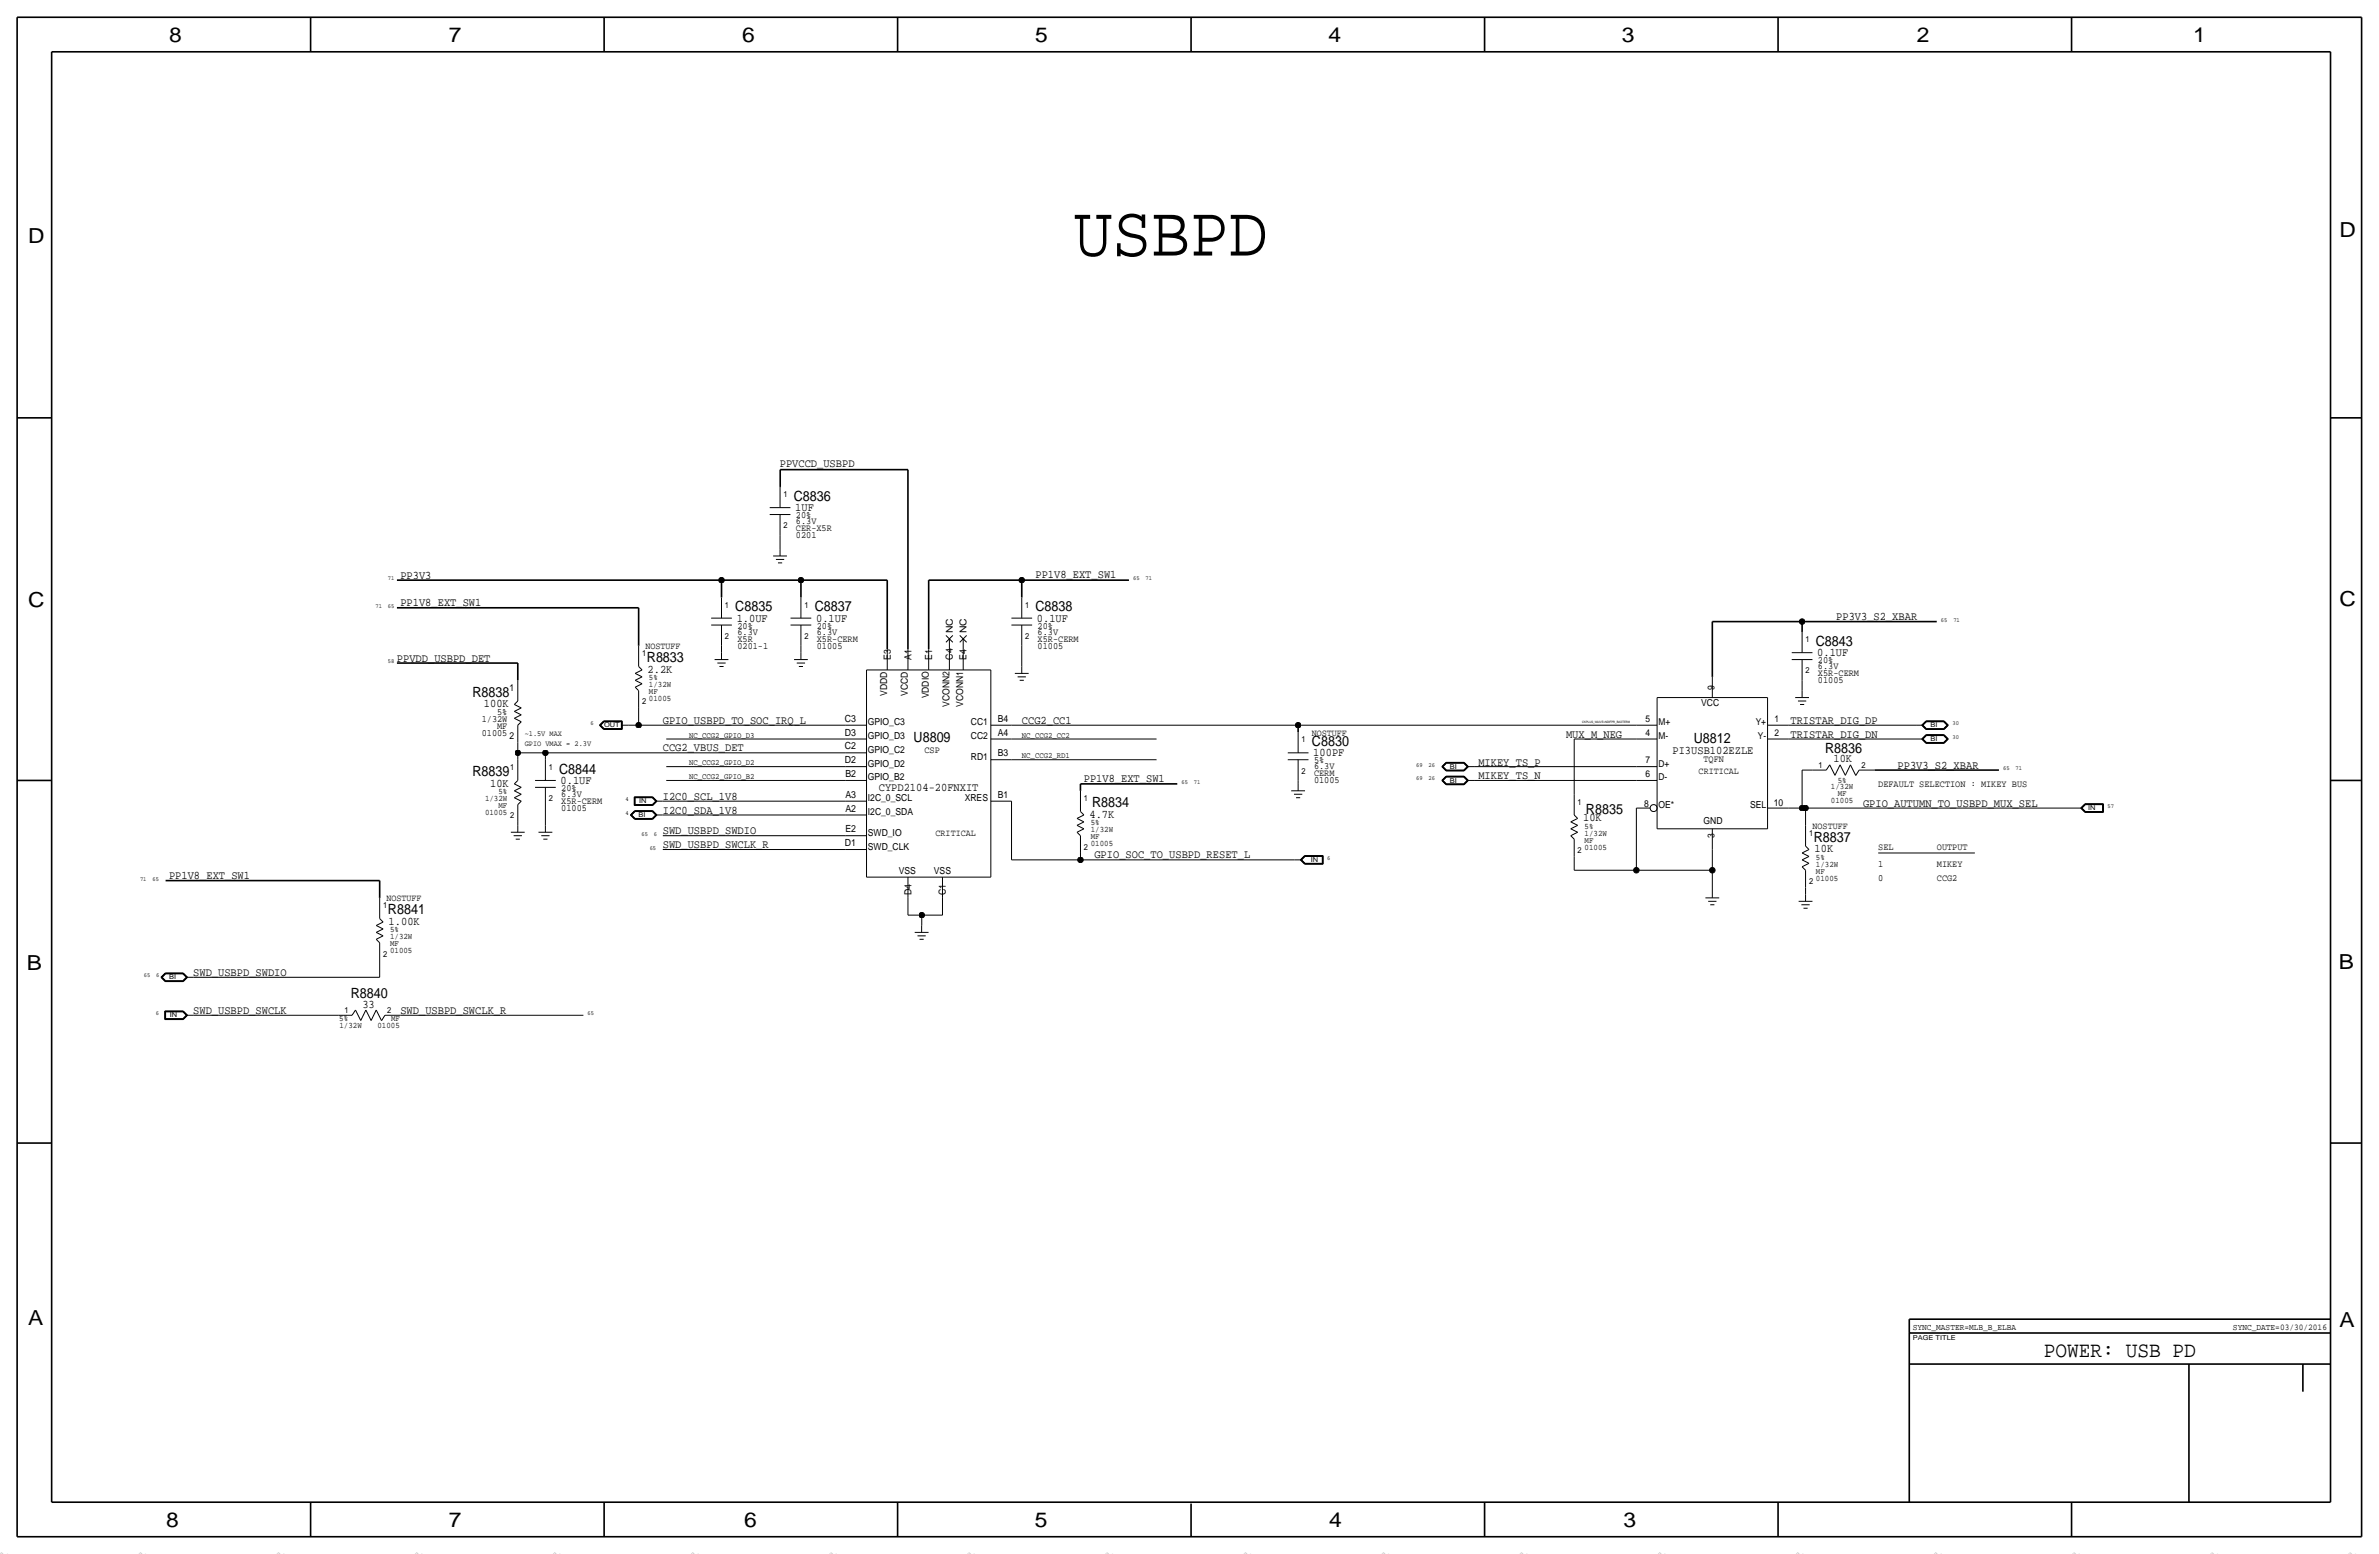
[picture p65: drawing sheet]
<svg xmlns="http://www.w3.org/2000/svg" width="875mm" height="572mm" viewBox="0 0 875 572" stroke-linecap="round" stroke-linejoin="round" font-family="sans-serif">
<defs><g id="words">
<text font-size="26.6" x="394.9" y="94">USBPD</text>
<text font-size="8" x="751.8" y="499.1">POWER: USB PD</text>
<g font-size="7.6">
<text x="62.2" y="15.5">8</text>
<text x="165" y="15.5">7</text>
<text x="273" y="15.5">6</text>
<text x="380.7" y="15.5">5</text>
<text x="488.6" y="15.5">4</text>
<text x="596.6" y="15.5">3</text>
<text x="705.1" y="15.5">2</text>
<text x="806.7" y="15.5">1</text>
<text x="10.4" y="89.4">D</text>
<text x="860.5" y="87.1">D</text>
<text x="10.4" y="223.3">C</text>
<text x="860.5" y="222.8">C</text>
<text x="9.8" y="356.6">B</text>
<text x="860.2" y="356.4">B</text>
<text x="10.4" y="487.4">A</text>
<text x="860.5" y="488.2">A</text>
<text x="61.2" y="561.6">8</text>
<text x="165" y="561.6">7</text>
<text x="273.8" y="561.6">6</text>
<text x="380.7" y="561.6">5</text>
<text x="488.9" y="561.6">4</text>
<text x="597.1" y="561.6">3</text>
</g>
<g font-size="5.2">
<text x="292" y="184.1">C8836</text>
<text x="270.5" y="224.8">C8835</text>
<text x="299.7" y="224.8">C8837</text>
<text x="380.9" y="224.8">C8838</text>
<text x="667.9" y="237.5">C8843</text>
<text x="237.9" y="243.6">R8833</text>
<text x="173.8" y="256.3">R8838</text>
<text x="336" y="273">U8809</text>
<text x="482.5" y="274.3">C8830</text>
<text x="623" y="273.3">U8812</text>
<text x="671.3" y="276.9">R8836</text>
<text x="173.8" y="285.5">R8839</text>
<text x="205.7" y="284.5">C8844</text>
<text x="401.7" y="296.9">R8834</text>
<text x="583.3" y="299.5">R8835</text>
<text x="667.2" y="309.6">R8837</text>
<text x="142.7" y="336.3">R8841</text>
<text x="129" y="367">R8840</text>
</g>
<g font-size="4.3">
<text x="286.8" y="171.9">PPVCCD_USBPD</text>
<text x="292.5" y="188">1UF</text>
<text x="147.3" y="212.9">PP3V3</text>
<text x="380.8" y="212.5">PP1V8_EXT_SW1</text>
<text x="147.3" y="223">PP1V8_EXT_SW1</text>
<text x="271" y="228.6">1.0UF</text>
<text x="300.2" y="228.6">0.1UF</text>
<text x="381.4" y="228.6">0.1UF</text>
<text x="675.4" y="228.1">PP3V3_S2_XBAR</text>
<text x="146" y="243.3">PPVDD_USBPD_DET</text>
<text x="668.4" y="241.3">0.1UF</text>
<text x="238.2" y="247.4">2.2K</text>
<text x="178" y="260.1">100K</text>
<text x="243.8" y="266.2">GPIO_USBPD_TO_SOC_IRQ_L</text>
<text x="375.9" y="266.2">CCG2_CC1</text>
<text x="658.6" y="266.2">TRISTAR_DIG_DP</text>
<text x="576" y="271.3">MUX_M_NEG</text>
<text x="658.6" y="271.3">TRISTAR_DIG_DN</text>
<text x="243.8" y="276.4">CCG2_VBUS_DET</text>
<text x="483.1" y="278.1">100PF</text>
<text x="543.8" y="281.5">MIKEY_TS_P</text>
<text x="615.2" y="277.1">PI3USB102EZLE</text>
<text x="674.4" y="280.4">10K</text>
<text x="398.6" y="287.4">PP1V8_EXT_SW1</text>
<text x="543.8" y="286.6">MIKEY_TS_N</text>
<text x="697.9" y="282.7">PP3V3_S2_XBAR</text>
<text x="180.3" y="289.3">10K</text>
<text x="206.2" y="288.3">0.1UF</text>
<text x="323.2" y="290.8">CYPD2104-20FNXIT</text>
<text x="243.8" y="294.1">I2C0_SCL_1V8</text>
<text x="243.8" y="299.2">I2C0_SDA_1V8</text>
<text x="685.2" y="296.7">GPIO_AUTUMN_TO_USBPD_MUX_SEL</text>
<text x="400.7" y="300.7">4.7K</text>
<text x="582.3" y="302">10K</text>
<text x="243.8" y="311.9">SWD_USBPD_SWCLK_R</text>
<text x="243.8" y="306.8">SWD_USBPD_SWDIO</text>
<text x="402.5" y="315.7">GPIO_SOC_TO_USBPD_RESET_L</text>
<text x="667.4" y="313.4">10K</text>
<text x="62.2" y="323.3">PP1V8_EXT_SW1</text>
<text x="143" y="340.1">1.00K</text>
<text x="71.1" y="358.9">SWD_USBPD_SWDIO</text>
<text x="133.3" y="370.6">33</text>
<text x="71.1" y="372.9">SWD_USBPD_SWCLK</text>
<text x="147.3" y="372.9">SWD_USBPD_SWCLK_R</text>
</g>
<g font-size="3.6">
<text x="327.6" y="242.6" transform="rotate(-90 327.6 242.6)">E3</text>
<text x="335.2" y="242.6" transform="rotate(-90 335.2 242.6)">A1</text>
<text x="342.8" y="242.6" transform="rotate(-90 342.8 242.6)">E1</text>
<text x="350.5" y="242.6" transform="rotate(-90 350.5 242.6)">C4</text>
<text x="355.5" y="242.6" transform="rotate(-90 355.5 242.6)">E4</text>
<text x="310.8" y="265.4">C3</text>
<text x="310.8" y="270.5">D3</text>
<text x="310.8" y="275.6">C2</text>
<text x="310.8" y="280.7">D2</text>
<text x="311" y="285.7">B2</text>
<text x="311" y="293.4">A3</text>
<text x="311" y="298.5">A2</text>
<text x="310.8" y="311.2">D1</text>
<text x="311" y="306.1">E2</text>
<text x="335.2" y="329.2" transform="rotate(-90 335.2 329.2)">D4</text>
<text x="347.9" y="329.2" transform="rotate(-90 347.9 329.2)">C1</text>
</g>
<g font-size="3.5">
<text x="292.8" y="190.5">20%</text>
<text x="292.8" y="195.3">CER-X5R</text>
<text x="292.8" y="197.9">0201</text>
<text x="292.8" y="192.8">6.3V</text>
<text x="271.2" y="231.1">20%</text>
<text x="271.2" y="233.4">6.3V</text>
<text x="300.4" y="231.1">20%</text>
<text x="300.4" y="233.4">6.3V</text>
<text x="350.5" y="232.9" transform="rotate(-90 350.5 232.9)">NC</text>
<text x="355.6" y="232.9" transform="rotate(-90 355.6 232.9)">NC</text>
<text x="381.7" y="231.1">20%</text>
<text x="381.7" y="233.4">6.3V</text>
<text x="237.4" y="238.8">NOSTUFF</text>
<text x="271.2" y="236">X5R</text>
<text x="271.2" y="238.5">0201-1</text>
<text x="300.4" y="236">X5R-CERM</text>
<text x="300.4" y="238.5">01005</text>
<text x="381.7" y="236">X5R-CERM</text>
<text x="381.7" y="238.5">01005</text>
<text x="668.7" y="243.8">20%</text>
<text x="668.7" y="248.7">X5R-CERM</text>
<text x="668.7" y="246.1">6.3V</text>
<text x="668.7" y="251.2">01005</text>
<text x="187.4" y="254">1</text>
<text x="326.3" y="255.8" transform="rotate(-90 326.3 255.8)">VDDD</text>
<text x="334" y="255.8" transform="rotate(-90 334 255.8)">VCCD</text>
<text x="341.6" y="256.9" transform="rotate(-90 341.6 256.9)">VDDIO</text>
<text x="630.6" y="253.7" transform="rotate(-90 630.6 253.7)">9</text>
<text x="182.9" y="262.9">5%</text>
<text x="349.2" y="260" transform="rotate(-90 349.2 260)">VCONN2</text>
<text x="354.3" y="260" transform="rotate(-90 354.3 260)">VCONN1</text>
<text x="625.7" y="259.6">VCC</text>
<text x="177.2" y="265.4">1/32W</text>
<text x="182.9" y="268">MF</text>
<text x="319.2" y="266.7">GPIO_C3</text>
<text x="357.1" y="266.7">CC1</text>
<text x="367" y="265.4">B4</text>
<text x="605.2" y="265.4">5</text>
<text x="610" y="266.7">M+</text>
<text x="645.8" y="266.7">Y+</text>
<text x="652.7" y="265.4">1</text>
<text x="177.2" y="270.5">01005</text>
<text x="187.4" y="271.8">2</text>
<text x="319.2" y="271.8">GPIO_D3</text>
<text x="357.1" y="271.8">CC2</text>
<text x="367" y="270.5">A4</text>
<text x="482.5" y="270.5">NOSTUFF</text>
<text x="605.2" y="270.5">4</text>
<text x="610" y="271.8">M-</text>
<text x="646.5" y="271.8">Y-</text>
<text x="652.7" y="270.5">2</text>
<text x="319.2" y="276.9">GPIO_C2</text>
<text x="319.2" y="281.9">GPIO_D2</text>
<text x="340" y="276.9">CSP</text>
<text x="357.1" y="279.4">RD1</text>
<text x="367" y="278.1">B3</text>
<text x="483.3" y="280.7">5%</text>
<text x="605.2" y="280.7">7</text>
<text x="610" y="281.9">D+</text>
<text x="626.5" y="280.4">TQFN</text>
<text x="319.2" y="287">GPIO_B2</text>
<text x="483.3" y="283">6.3V</text>
<text x="483.3" y="285.5">CERM</text>
<text x="605.2" y="285.8">6</text>
<text x="610" y="287">D-</text>
<text x="624.8" y="284.5">CRITICAL</text>
<text x="206.5" y="290.8">20%</text>
<text x="206.5" y="293.1">6.3V</text>
<text x="367" y="293.4">B1</text>
<text x="483.3" y="288">01005</text>
<text x="690.8" y="289.6">DEFAULT SELECTION : MIKEY BUS</text>
<text x="206.5" y="298.2">01005</text>
<text x="206.5" y="295.7">X5R-CERM</text>
<text x="319.2" y="294.6">I2C_0_SCL</text>
<text x="319.2" y="299.7">I2C_0_SDA</text>
<text x="354.8" y="294.6">XRES</text>
<text x="604.7" y="296.7">8</text>
<text x="610" y="297.2">OE*</text>
<text x="643.7" y="297.2">SEL</text>
<text x="652.4" y="296.4">10</text>
<text x="626.6" y="303">GND</text>
<text x="666.7" y="304.8">NOSTUFF</text>
<text x="319.2" y="307.3">SWD_IO</text>
<text x="344.1" y="307.3">CRITICAL</text>
<text x="630.6" y="308.3" transform="rotate(-90 630.6 308.3)">3</text>
<text x="319.2" y="312.4">SWD_CLK</text>
<text x="690.8" y="312.4">SEL</text>
<text x="712.4" y="312.4">OUTPUT</text>
<text x="330.6" y="321.6">VSS</text>
<text x="343.5" y="321.6">VSS</text>
<text x="690.8" y="323.9">0</text>
<text x="690.8" y="318.8">1</text>
<text x="712.4" y="318.8">MIKEY</text>
<text x="712.4" y="323.9">CCG2</text>
<text x="142.1" y="331.5">NOSTUFF</text>
</g>
<g font-size="3.2">
<text x="703.5" y="489">SYNC_MASTER=MLB_B_ELBA</text>
<text x="821.3" y="489">SYNC_DATE=03/30/2016</text>
</g>
<g font-size="3.1">
<text x="288.2" y="182.9">1</text>
<text x="288.2" y="194.3">2</text>
<text x="266.6" y="223.5">1</text>
<text x="295.9" y="223.5">1</text>
<text x="377.1" y="223.5">1</text>
<text x="266.6" y="234.9">2</text>
<text x="295.9" y="234.9">2</text>
<text x="377.1" y="234.9">2</text>
<text x="664.1" y="236.2">1</text>
<text x="236.2" y="241.3">1</text>
<text x="238.7" y="250.2">5%</text>
<text x="664.1" y="247.6">2</text>
<text x="238.7" y="257.8">01005</text>
<text x="238.7" y="252.7">1/32W</text>
<text x="238.7" y="255.3">MF</text>
<text x="236.2" y="259.1">2</text>
<text x="478.7" y="273.1">1</text>
<text x="187.7" y="283.2">1</text>
<text x="201.9" y="283.2">1</text>
<text x="478.7" y="284.5">2</text>
<text x="668.9" y="282.4">1</text>
<text x="675.9" y="287.8">5%</text>
<text x="684.7" y="282.4">2</text>
<text x="183.3" y="292.1">5%</text>
<text x="673.4" y="290.3">1/32W</text>
<text x="675.9" y="292.9">MF</text>
<text x="178.4" y="294.6">1/32W</text>
<text x="178.4" y="299.7">01005</text>
<text x="183.3" y="297.2">MF</text>
<text x="201.9" y="294.6">2</text>
<text x="398.7" y="294.6">1</text>
<text x="580.3" y="295.9">1</text>
<text x="673.4" y="295.4">01005</text>
<text x="187.7" y="301">2</text>
<text x="401.2" y="303.5">5%</text>
<text x="582.8" y="304.8">5%</text>
<text x="401.2" y="306.1">1/32W</text>
<text x="401.2" y="308.6">MF</text>
<text x="401.2" y="311.1">01005</text>
<text x="582.8" y="307.3">1/32W</text>
<text x="582.8" y="309.9">MF</text>
<text x="665.4" y="307.3">1</text>
<text x="398.7" y="312.4">2</text>
<text x="580.3" y="313.7">2</text>
<text x="582.8" y="312.4">01005</text>
<text x="667.9" y="316.2">5%</text>
<text x="667.9" y="318.8">1/32W</text>
<text x="667.9" y="321.3">MF</text>
<text x="667.9" y="323.8">01005</text>
<text x="665.4" y="325.1">2</text>
<text x="140.9" y="334">1</text>
<text x="143.5" y="348">MF</text>
<text x="143.5" y="345.4">1/32W</text>
<text x="143.5" y="342.9">5%</text>
<text x="140.9" y="351.8">2</text>
<text x="143.5" y="350.5">01005</text>
<text x="124.8" y="375.4">5%</text>
<text x="124.9" y="378">1/32W</text>
<text x="126.7" y="372.6">1</text>
<text x="138.8" y="378">01005</text>
<text x="142.4" y="372.6">2</text>
<text x="143.8" y="375.4">MF</text>
</g>
<g font-size="3">
<text x="253.4" y="271.3">NC_CCG2_GPIO_D3</text>
<text x="375.9" y="271.3">NC_CCG2_CC2</text>
<text x="253.4" y="281.4">NC_CCG2_GPIO_D2</text>
<text x="375.9" y="278.9">NC_CCG2_RD1</text>
<text x="253.4" y="286.5">NC_CCG2_GPIO_B2</text>
</g>
<g font-size="2.9">
<text x="193" y="270.5">~1.5V MAX</text>
<text x="193" y="274.3">GPIO VMAX = 2.3V</text>
</g>
<g font-size="2.8" fill="#b6b6b4">
<text x="0" y="571.5" transform="rotate(45 0 571.5)">=</text>
<text x="50.8" y="571.5" transform="rotate(45 50.8 571.5)">=</text>
<text x="101.6" y="571.5" transform="rotate(45 101.6 571.5)">=</text>
<text x="152.4" y="571.5" transform="rotate(45 152.4 571.5)">=</text>
<text x="203.2" y="571.5" transform="rotate(45 203.2 571.5)">=</text>
<text x="254" y="571.5" transform="rotate(45 254 571.5)">=</text>
<text x="457.2" y="571.5" transform="rotate(45 457.2 571.5)">=</text>
<text x="508" y="571.5" transform="rotate(45 508 571.5)">=</text>
<text x="558.8" y="571.5" transform="rotate(45 558.8 571.5)">=</text>
<text x="609.6" y="571.5" transform="rotate(45 609.6 571.5)">=</text>
<text x="660.4" y="571.5" transform="rotate(45 660.4 571.5)">=</text>
<text x="711.2" y="571.5" transform="rotate(45 711.2 571.5)">=</text>
</g>
<g font-size="2.5">
<text x="222.2" y="267.5">OUT</text>
<text x="710.1" y="267.5">BI</text>
<text x="710.1" y="272.5">BI</text>
<text x="533.3" y="287.8">BI</text>
<text x="533.3" y="282.7">BI</text>
<text x="235.1" y="295.4">IN</text>
<text x="768" y="297.9">IN</text>
<text x="234.8" y="300.5">BI</text>
<text x="482.1" y="317">IN</text>
<text x="62.2" y="360.2">BI</text>
<text x="62.4" y="374.1">IN</text>
<text x="703.5" y="492.8">PAGE TITLE</text>
</g>
<g font-size="2.3">
<text x="142.7" y="213.4">71</text>
<text x="416.8" y="213.4">65</text>
<text x="421.3" y="213.4">71</text>
<text x="138.1" y="223.5">71</text>
<text x="142.7" y="223.5">65</text>
<text x="713.9" y="228.6">65</text>
<text x="718.5" y="228.6">71</text>
<text x="142.7" y="243.8">58</text>
<text x="217.2" y="266.7">6</text>
<text x="718.2" y="266.7">30</text>
<text x="718.2" y="271.8">30</text>
<text x="520.9" y="281.9">69</text>
<text x="525.5" y="281.9">26</text>
<text x="520.9" y="287">69</text>
<text x="525.5" y="287">26</text>
<text x="736.8" y="283.2">65</text>
<text x="741.3" y="283.2">71</text>
<text x="434.5" y="288.3">65</text>
<text x="439.1" y="288.3">71</text>
<text x="230" y="294.6">4</text>
<text x="230.1" y="299.7">4</text>
<text x="775.2" y="297.2">57</text>
<text x="236" y="307.3">65</text>
<text x="240.5" y="307.3">6</text>
<text x="239" y="312.4">65</text>
<text x="488.2" y="316.2">6</text>
<text x="51.5" y="323.9">71</text>
<text x="56.1" y="323.9">65</text>
<text x="52.9" y="359.4">65</text>
<text x="57.5" y="359.4">6</text>
<text x="57.4" y="373.4">6</text>
<text x="216.1" y="373.4">65</text>
</g>
<text font-size="1.1" x="582" y="266">CKPLUS_WAIVE=NDIFPR_BADTERM</text>
</g></defs>
<g fill="none" stroke="#000" stroke-width=".6" stroke-linecap="butt">
<path d="M6.3 6.4v558.7zM6.3 6.4h862.3zM19 19.1v533.4zM19 19.1h838.2zM114.2 6.4v12.7zM222.2 6.4v12.7zM330.1 6.4v12.7zM438.1 6.4v12.7zM546.1 6.4v12.7zM654 6.4v12.7zM762 6.4v12.7zM857.2 19.1v533.4z"/>
<path d="M868.6 6.4v558.7zM6.3 153.7h12.7zM857.2 153.7h11.4zM287 172.7h47zM287 172.7v6.4zM334 172.7v66.1zM146 213.4h119.4zM265.4 213.4h29.2zM265.4 213.4v6.3zM294.6 213.4h31.7zM294.6 213.4v6.3zM326.3 213.4v25.4z"/>
<path d="M341.6 213.4h34.2zM341.6 213.4v25.4zM375.8 213.4v6.3zM375.8 213.4h39.4zM146 223.5h88.9zM234.9 223.5v14zM629.8 228.6h33zM629.8 228.6v20.3zM662.8 228.6h49.6zM662.8 228.6v3.8zM146 243.8h44.4zM190.4 243.8v6.4z"/>
<path d="M477.5 266.7v2.5zM6.3 287h12.7zM397.4 288.3h35.6zM397.4 288.3v2.5zM689.5 283.2h45.7zM857.2 287h11.4zM60.9 323.9h78.7zM139.6 323.9v6.3zM6.3 420.4h12.7zM857.2 420.4h11.4zM702.3 490.2h154.9zM702.3 485.1v5.1z"/>
<path d="M702.3 485.1h154.9zM702.3 490.2v62.3zM702.3 501.6h154.9zM805.1 501.6v50.8zM847 501.6v10.2zM19 552.5h838.2zM114.2 552.4v12.7zM222.2 552.5v12.7zM330.1 552.5v12.7zM438.1 553v12.1zM546.1 552.5v12.7zM654 552.5v12.7z"/>
<path d="M762 552.5v12.7zM6.3 565.1h862.3z"/>
</g>
<g fill="none" stroke="#000" stroke-width=".37">
<path d="M286.9 179.1v7.6zM283.1 189.2h7.6zM283.1 186.7h7.6zM286.9 196.9v5zM286.9 189.2v7.7zM265.4 219.7v7.6zM284.4 204.5h5.1zM285.4 205.7h3zM286.2 207h1.5zM286.9 201.9v2.6zM294.6 219.7v7.6zM375.8 219.7v7.6z"/>
<path d="M234.9 237.5v7.6zM261.6 227.3h7.6zM261.6 229.9h7.6zM265.4 237.5v2.5zM265.4 229.9v7.6zM290.8 227.3h7.6zM290.8 229.9h7.6zM294.6 237.5v2.5zM294.6 229.9v7.6zM326.3 238.8v7.6zM334 238.8v7.6zM341.6 238.8v7.6z"/>
<path d="M347.9 233.7l2.6 2.5zM349.2 234.9v3.9zM349.2 238.8v7.6zM350.5 233.7l-2.6 2.5zM353 233.7l2.6 2.5zM354.3 234.9v3.9zM354.3 238.8v7.6zM355.6 233.7l-2.6 2.5zM372 229.9h7.6zM372 227.3h7.6zM375.8 237.5v7.6zM375.8 229.9v7.6z"/>
<path d="M662.8 232.4v7.6zM189.2 259.1l1.2-1.3zM189.2 259.1l2.5 1.3zM190.4 250.2v7.6zM233.6 252.7l1.3 1.3zM233.6 250.2l2.6 1.3zM233.6 247.7l2.6 1.2zM233.6 247.7l2.6-1.3zM233.6 252.7l2.6-1.2zM233.6 250.2l2.6-1.3zM234.9 245.1l1.3 1.3zM234.9 254v6.4z"/>
<path d="M262.8 242.6h5.1zM263.9 243.8h3zM264.6 245.1h1.5zM265.4 240v2.6zM292 242.6h5.1zM293.1 243.8h3zM293.8 245.1h1.6zM294.6 240v2.6zM318.7 246.4h45.7zM318.7 246.4v76.2zM364.4 246.4v76.2zM373.3 247.7h5.1z"/>
<path d="M374.3 248.9h3zM375.1 250.2h1.5zM375.8 245.1v2.5zM609.5 256.5v48.3zM609.5 256.5h40.6zM629.8 248.9v7.6zM650.1 256.5v48.3zM659 242.6h7.6zM659 240h7.6zM660.3 256.5h5.1zM661.3 257.8h3.1zM662.1 259.1h1.5z"/>
<path d="M662.8 250.2v3.8zM662.8 254v2.5zM662.8 242.6v7.6zM189.2 264.2l2.5 1.2zM189.2 261.6l2.5 1.3zM189.2 264.2l2.5-1.3zM189.2 261.6l2.5-1.2zM190.4 276.9h10.2zM190.4 276.9v2.5zM190.4 273v3.9zM190.4 279.4v7.6zM190.4 266.7v6.4z"/>
<path d="M191.7 265.4l-1.3 1.3zM200.6 276.9h110.5zM200.6 276.9v2.5zM200.6 279.4v7.6zM220.5 266.7l1.5 1.6zM220.5 266.7l1.5-1.6zM220.6 266.7l1.5 1.5zM220.8 266.7l1.3-1.4zM220.8 266.7l1.3 1.4zM220.9 266.7l1.3-1.3zM220.9 266.7l1.3 1.3zM222 268.3h6.9z"/>
<path d="M222 265.1h6.9zM222.1 265.2h6.7zM222.1 268.2h6.7zM222.1 265.2l-1.5 1.5zM222.1 265.3h6.6zM222.1 268.1h6.6zM222.2 265.4h6.3zM222.2 268h6.3zM228.5 265.4v2.6zM228.5 266.7h2.6zM228.7 265.3v2.8zM228.8 265.2v3z"/>
<path d="M228.9 265.1v3.2zM231.1 266.7h3.8zM234.9 266.7h76.2zM234.9 260.4v6.3zM245.1 271.8h66zM311.1 266.7h7.6zM311.1 271.8h7.6zM311.1 276.9h7.6zM364.4 279.4h7.7zM364.4 271.8h7.7zM364.4 266.7h7.7zM372.1 279.4h53.3z"/>
<path d="M372.1 271.8h53.3zM372.1 266.7h105.4zM473.7 279.4h7.6zM473.7 276.9h7.6zM477.5 266.7h124.4zM477.5 269.2v7.7zM477.5 279.4v7.6zM579 271.8h22.9zM579 271.8v20.3zM601.9 266.7h7.6zM601.9 271.8h7.6zM650.1 266.7h7.7z"/>
<path d="M650.1 271.8h7.7zM657.8 271.8h46.9zM657.8 266.7h46.9zM704.7 271.8h2.6zM704.7 266.7h2.6zM706.8 271.8l1.6 1.6zM706.8 266.7l1.6 1.6zM706.8 271.8l1.6-1.6zM707 271.8l1.5 1.5zM707 266.7l1.5 1.5zM707 271.8l1.5-1.5zM707 266.7l1.5-1.5z"/>
<path d="M707.1 271.8l1.4-1.4zM707.1 271.8l1.4 1.4zM707.1 266.7l1.4 1.4zM707.3 271.8l1.3 1.3zM707.3 266.7l1.3 1.3zM707.3 271.8l1.3-1.3zM707.3 266.7l1.3-1.3zM708.4 270.2h6.7zM708.4 265.1h6.7zM708.4 273.4h6.7zM708.4 268.3h6.7zM708.4 265.1l-1.6 1.6z"/>
<path d="M708.5 273.3h6.5zM708.5 268.2h6.5zM708.5 270.3h6.5zM708.5 265.2h6.5zM708.5 265.3l-1.4 1.4zM708.5 273.2h6.5zM708.5 268.1h6.5zM708.5 270.4h6.5zM708.5 265.3h6.5zM708.6 273.1h6.3zM708.6 270.5h6.3zM708.6 268h6.3z"/>
<path d="M708.6 265.4h6.3zM714.9 270.5l1.3 1.3zM714.9 265.4l1.3 1.3zM714.9 273.1l1.3-1.3zM714.9 268l1.3-1.3zM715 270.4l1.3 1.4zM715 265.3l1.3 1.4zM715 273.2l1.3-1.4zM715 268.1l1.3-1.4zM715 273.3l1.5-1.5zM715 268.2l1.5-1.5zM715 270.3l1.5 1.5z"/>
<path d="M715 265.2l1.5 1.5zM715.1 270.2l1.5 1.6zM715.1 265.1l1.5 1.6zM716.6 271.8l-1.5 1.6zM716.6 266.7l-1.5 1.6zM189.2 288.3l1.2-1.3zM189.2 288.3l2.5 1.3zM189.2 293.4l2.5 1.2zM189.2 290.8l2.5 1.3zM189.2 293.4l2.5-1.3zM189.2 290.8l2.5-1.2zM190.4 295.9l1.3-1.3z"/>
<path d="M190.4 295.9v6.4zM196.8 289.6h7.6zM196.8 287h7.6zM200.6 297.2v6.3zM200.6 289.6v7.6zM231.9 299.7l1.5 1.6zM231.9 299.7l1.5-1.6zM232 299.7l1.5 1.5zM232 299.7l1.5-1.5zM232.2 299.7l1.3-1.4zM232.2 299.7l1.3 1.4zM232.3 299.7l1.3 1.3z"/>
<path d="M232.3 299.7l1.3-1.3zM233.3 293.1v3.1zM233.3 296.2h6.8zM233.3 293.1h6.8zM233.4 293.2v2.9zM233.4 296.1h6.6zM233.4 293.2h6.6zM233.4 298.1h6.7zM233.5 293.3v2.7zM233.5 296h6.5zM233.5 293.3h6.5zM233.5 298.2h6.5z"/>
<path d="M233.5 298.3h6.5zM233.6 298.5h6.3zM233.6 293.4h6.3zM233.6 293.4v2.5zM233.6 295.9h6.3zM239.9 298.4l1.3 1.3zM239.9 293.4l1.3 1.2zM239.9 295.9l1.3-1.3zM240 296l1.4-1.4zM240 298.3l1.4 1.4zM240 293.3l1.4 1.3zM240 298.2l1.5 1.5z"/>
<path d="M240 293.2l1.5 1.4zM240 296.1l1.5-1.5zM240.1 298.1l1.6 1.6zM240.1 293.1l1.6 1.5zM240.1 296.2l1.6-1.6zM241.2 299.7h2.5zM241.2 294.6h2.5zM243.7 299.7h67.4zM243.7 294.6h67.4zM245.1 287h66zM245.1 281.9h66zM311.1 281.9h7.6z"/>
<path d="M311.1 287h7.6zM311.1 294.6h7.6zM311.1 299.7h7.6zM364.4 294.6h7.7zM372.1 294.6v21.6zM397.4 298.4l1.3 1.3zM397.4 290.8v7.7zM474.9 290.8h5.1zM475.9 292.1h3.1zM476.7 293.4h1.5zM477.5 287v1.3zM477.5 288.3v2.5z"/>
<path d="M530.3 287l1.6 1.6zM530.3 281.9l1.6 1.6zM530.5 287l1.4 1.5zM530.5 281.9l1.4 1.5zM530.5 287l1.4-1.5zM530.5 281.9l1.4-1.4zM530.6 287l1.4 1.4zM530.6 281.9l1.4 1.4zM530.8 287l1.2 1.3zM530.8 281.9l1.2 1.3zM530.8 287l1.2-1.3zM530.8 281.9l1.2-1.2z"/>
<path d="M531.9 285.4h6.6zM531.9 280.4h6.6zM531.9 288.6h6.6zM531.9 283.5h6.6zM531.9 285.4l-1.6 1.6zM531.9 280.4l-1.6 1.5zM531.9 288.5h6.6zM531.9 283.4h6.6zM531.9 285.5h6.6zM531.9 280.5h6.6zM532 285.6l-1.4 1.4zM532 280.6l-1.4 1.3z"/>
<path d="M532 288.4h6.4zM532 283.3h6.4zM532 285.6h6.4zM532 280.6h6.4zM532 288.3h6.4zM532 285.8h6.4zM532 283.2h6.4zM532 280.7h6.4zM538.4 285.7l1.2 1.3zM538.4 280.7l1.2 1.2zM538.4 288.3l1.2-1.3zM538.4 283.2l1.2-1.3z"/>
<path d="M538.4 285.6l1.4 1.4zM538.4 280.6l1.4 1.3zM538.4 283.3l1.4-1.4zM538.5 288.5l1.5-1.5zM538.5 283.4l1.5-1.5zM538.5 285.5l1.5 1.5zM538.5 280.5l1.5 1.4zM538.5 288.6l1.6-1.6zM538.5 285.4l1.6 1.6zM538.5 280.4l1.6 1.5zM539.6 287h2.6zM539.6 281.9h2.6z"/>
<path d="M539.8 287l-1.4 1.4zM540.1 281.9l-1.6 1.6zM542.2 287h59.7zM542.2 281.9h59.7zM579 299.7l1.3 1.3zM579 292.1v7.6zM601.9 297.2v22.8zM601.9 297.2h5zM601.9 281.9h7.6zM601.9 287h7.6zM650.1 297.2h7.7zM657.8 297.2h5z"/>
<path d="M662.8 283.2h3.8zM662.8 283.2v14zM662.8 297.2h1.3zM664.1 297.2h99.1zM664.1 297.2v6.3zM666.6 283.2h5.1zM673 281.3l1.9 3.8zM673 281.3l-1.3 1.9zM676.8 281.3l-1.9 3.8zM676.8 281.3l1.9 3.8zM680.6 281.3l-1.9 3.8zM680.6 281.3l1.9 3.8z"/>
<path d="M683.8 283.2h5.7zM683.8 283.2l-1.3 2zM763.2 297.2h2.6zM765.3 297.2l1.6 1.6zM765.3 297.2l1.6-1.6zM765.5 297.2l1.4-1.5zM765.5 297.2l1.4 1.5zM765.6 297.2l1.4-1.4zM765.6 297.2l1.4 1.4zM765.8 297.2l1.2-1.3zM765.8 297.2l1.2 1.3zM766.9 295.6h6.8z"/>
<path d="M766.9 298.8h6.8zM766.9 298.7h6.7zM766.9 295.7h6.7zM767 298.6h6.5zM767 295.8h6.5zM767 295.9h6.4zM767 298.5h6.4zM773.4 295.9v2.5zM773.5 295.8v2.8zM773.6 295.7v3zM773.7 295.6v3.2zM187.9 306.1h5.1z"/>
<path d="M188.9 307.3h3.1zM189.7 308.6h1.5zM190.4 302.3v1.2zM190.4 303.5v2.6zM198.1 306.1h5zM199.1 307.3h3zM199.8 308.6h1.6zM200.6 303.5v2.6zM233.4 301.3h6.7zM233.5 301.2h6.5zM233.5 301.1h6.5zM233.6 301h6.3z"/>
<path d="M239.9 301l1.3-1.3zM240 301.1l1.4-1.4zM240 301.2l1.5-1.5zM240.1 301.3l1.6-1.6zM243.8 307.3h67.3zM243.8 312.4h67.3zM311.1 307.3h7.6zM311.1 312.4h7.6zM372.1 316.2h25.3zM396.1 301l2.6-1.3zM396.1 306.1l2.6-1.3zM396.1 303.5l2.6-1.2z"/>
<path d="M396.1 306.1l1.3 1.2zM396.1 303.5l2.6 1.3zM396.1 301l2.6 1.3zM397.4 313.7v2.5zM397.4 307.3v6.4zM397.4 316.2h78.8zM476.2 316.2h2.5zM478.3 316.2l1.6 1.6zM478.3 316.2l1.6-1.5zM478.4 316.2l1.5-1.4zM478.4 316.2l1.5 1.5zM478.6 316.2l1.4-1.3z"/>
<path d="M478.6 316.2l1.4 1.4zM478.7 316.2l1.3 1.3zM478.7 316.2l1.3-1.2zM479.9 314.7h6.8zM479.9 317.8h6.8zM479.9 317.7h6.7zM479.9 314.8h6.7zM480 317.6h6.5zM480 314.9h6.5zM480 315h6.4zM480 317.5h6.4zM486.4 315v2.5z"/>
<path d="M486.5 314.9v2.7zM486.6 314.8v2.9zM486.7 314.7v3.1zM577.7 307.3l1.3 1.3zM577.7 304.8l2.6 1.3zM577.7 302.3l2.6 1.2zM577.7 302.3l2.6-1.3zM577.7 307.3l2.6-1.2zM577.7 304.8l2.6-1.3zM579 315v5zM579 308.6v6.4zM609.5 304.8h40.6z"/>
<path d="M629.8 312.4v7.6zM629.8 304.8v7.6zM662.8 313.7l2.6-1.3zM662.8 318.8l2.6-1.3zM662.8 316.2l2.6-1.2zM662.8 318.8l1.3 1.2zM662.8 316.2l2.6 1.3zM662.8 313.7l2.6 1.3zM664.1 311.1l1.3 1.3zM664.1 303.5v7.7zM690.8 313.7h35.6zM139.6 330.2v7.6z"/>
<path d="M139.6 337.8l1.3 1.3zM318.7 322.6h45.7zM334 330.2v6.4zM334 336.6h5zM334 322.6v7.6zM339 336.6h7.7zM339 336.6v3.8zM346.7 330.2v6.4zM346.7 322.6v7.6zM579 320h22.9zM601.9 320h27.9zM627.3 330.2h5.1z"/>
<path d="M628.3 331.5h3zM629.1 332.7h1.5zM629.8 320v7.7zM629.8 327.7v2.5zM661.6 331.5h5zM662.6 332.7h3zM663.3 334h1.6zM664.1 326.4v2.5zM664.1 328.9v2.6zM664.1 320v6.4zM59.2 359.4l1.6 1.6zM59.3 359.4l1.5 1.5z"/>
<path d="M59.3 359.4l1.5-1.5zM59.5 359.4l1.4-1.4zM59.5 359.4l1.4 1.4zM59.6 359.4l1.3-1.3zM59.6 359.4l1.3 1.3zM60.8 357.8l-1.6 1.6zM60.8 357.8h6.6zM60.8 357.9h6.6zM60.9 358h6.4zM60.9 358.1h6.4zM67.3 358.1l1.2 1.3zM67.3 358l1.4 1.4z"/>
<path d="M67.4 357.9l1.4 1.5zM67.4 357.8l1.6 1.6zM68.5 359.4h2.6zM69 359.4l-1.6 1.6zM71.1 359.4h68.5zM138.4 340.4l2.5-1.3zM138.4 345.4l2.5-1.2zM138.4 342.9l2.5-1.3zM138.4 345.4l1.2 1.3zM138.4 342.9l2.5 1.3zM138.4 340.4l2.5 1.2zM139.6 353.1v6.3z"/>
<path d="M139.6 346.7v6.4zM336.4 342.9h5.1zM337.5 344.2h3zM338.2 345.4h1.6zM339 340.4h.1M339 340.4v2.5zM60.6 371.8h6.8zM60.6 371.8v3.2zM60.6 375h6.8zM60.7 371.9h6.7zM60.7 371.9v3zM60.7 374.9h6.7z"/>
<path d="M60.8 361h6.6zM60.8 360.9h6.6zM60.8 372v2.8zM60.8 374.8h6.5zM60.8 372h6.5zM60.9 360.8h6.4zM60.9 360.7h6.4zM60.9 372.1h6.4zM60.9 372.1v2.5zM60.9 374.6h6.4zM67.3 372.1l1.2 1.3zM67.3 360.7l1.2-1.3z"/>
<path d="M67.3 374.6l1.2-1.2zM67.3 360.8l1.4-1.4zM67.3 374.8l1.4-1.4zM67.3 372l1.4 1.4zM67.4 371.9l1.4 1.5zM67.4 360.9l1.4-1.5zM67.4 374.9l1.4-1.5zM67.4 371.8l1.6 1.6zM68.5 373.4h2.6zM69 373.4l-1.6 1.6zM71.1 373.4h53.3zM124.4 373.4h5.1z"/>
<path d="M130.8 371.4l-1.3 2zM130.8 371.4l1.9 3.9zM134.6 371.4l-1.9 3.9zM134.6 371.4l1.9 3.9zM138.4 371.4l-1.9 3.9zM138.4 371.4l1.9 3.9zM141.6 373.4l-1.3 2zM141.6 373.4h5.7zM147.3 373.4h67.3z"/>
<circle cx="608.2" cy="297.2" r="1.28"/>
</g>
<g fill="#000" stroke="#000" stroke-width=".37">
<circle cx="265.4" cy="213.4" r="1.02"/>
<circle cx="294.6" cy="213.4" r="1.02"/>
<circle cx="375.8" cy="213.4" r="1.02"/>
<circle cx="662.8" cy="228.6" r="1.02"/>
<circle cx="190.4" cy="276.9" r="1.02"/>
<circle cx="200.6" cy="276.9" r="1.02"/>
<circle cx="234.9" cy="266.7" r="1.02"/>
<circle cx="477.5" cy="266.7" r="1.02"/>
<circle cx="662.8" cy="297.2" r="1.02"/>
<circle cx="664.1" cy="297.2" r="1.02"/>
<circle cx="397.4" cy="316.2" r="1.02"/>
<circle cx="339" cy="336.5" r="1.02"/>
<circle cx="601.9" cy="320" r="1.02"/>
<circle cx="629.8" cy="320" r="1.02"/>
</g>
<use href="#words"/>
</svg>
